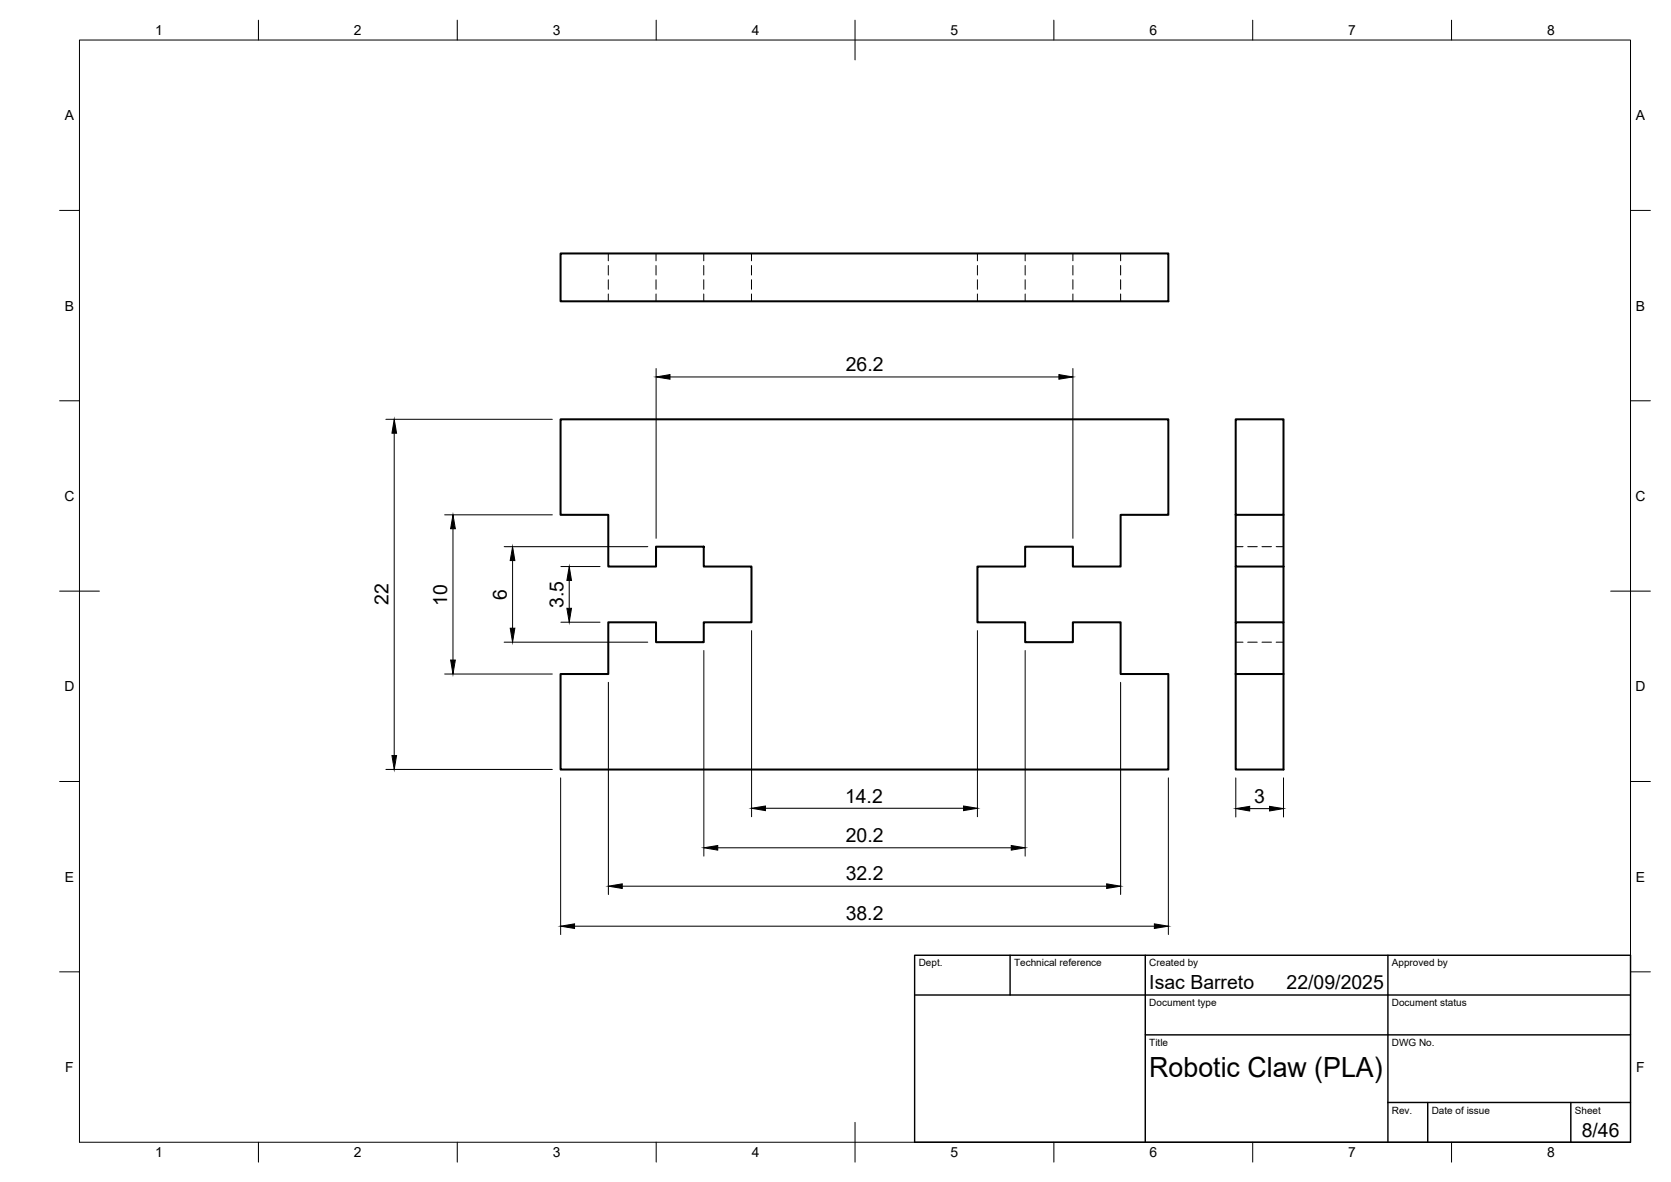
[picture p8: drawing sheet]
<svg xmlns="http://www.w3.org/2000/svg" width="420mm" height="297mm" viewBox="0 0 420 297" stroke-linecap="round" stroke-linejoin="round" font-family="sans-serif">
<defs><g id="words">
<text font-size="7" x="289" y="270.6">Robotic Claw (PLA)</text>
<g font-size="4.9">
<text x="212.7" y="93.3">26.2</text>
<text x="97.7" y="152" transform="rotate(-90 97.7 152)">22</text>
<text x="112.4" y="152.2" transform="rotate(-90 112.4 152.2)">10</text>
<text x="127.4" y="150.7" transform="rotate(-90 127.4 150.7)">6</text>
<text x="141.7" y="152.8" transform="rotate(-90 141.7 152.8)">3.5</text>
<text x="212.5" y="201.7">14.2</text>
<text x="315.4" y="201.7">3</text>
<text x="212.7" y="211.6">20.2</text>
<text x="212.6" y="221.2">32.2</text>
<text x="212.6" y="231.3">38.2</text>
<text x="289" y="248.5">Isac Barreto</text>
<text x="323.5" y="248.5">22/09/2025</text>
<text x="397.7" y="285.7">8/46</text>
</g>
<g font-size="3.5">
<text x="39" y="8.8">1</text>
<text x="89" y="8.8">2</text>
<text x="139" y="8.8">3</text>
<text x="189" y="8.8">4</text>
<text x="239" y="8.8">5</text>
<text x="289" y="8.8">6</text>
<text x="339" y="8.8">7</text>
<text x="389" y="8.8">8</text>
<text x="16.3" y="30.2">A</text>
<text x="411.3" y="30.2">A</text>
<text x="16.3" y="78">B</text>
<text x="411.3" y="78">B</text>
<text x="16.2" y="125.9">C</text>
<text x="411.2" y="125.9">C</text>
<text x="16.2" y="173.7">D</text>
<text x="411.2" y="173.7">D</text>
<text x="16.3" y="221.6">E</text>
<text x="411.3" y="221.6">E</text>
<text x="16.4" y="269.4">F</text>
<text x="411.4" y="269.4">F</text>
<text x="39" y="290.8">1</text>
<text x="89" y="290.8">2</text>
<text x="139" y="290.8">3</text>
<text x="189" y="290.8">4</text>
<text x="239" y="290.8">5</text>
<text x="289" y="290.8">6</text>
<text x="339" y="290.8">7</text>
<text x="389" y="290.8">8</text>
</g>
<g font-size="2.5">
<text x="231" y="242.9">Dept.</text>
<text x="255" y="242.9">Technical reference</text>
<text x="289" y="242.9">Created by</text>
<text x="350" y="242.9">Approved by</text>
<text x="289" y="252.8">Document type</text>
<text x="350" y="252.8">Document status</text>
<text x="289" y="262.9">Title</text>
<text x="350" y="262.9">DWG No.</text>
<text x="350" y="279.9">Rev.</text>
<text x="360" y="279.9">Date of issue</text>
<text x="396" y="279.9">Sheet</text>
</g>
</g></defs>
<!-- layer: Visible -->
<path d="M140.9 63.7h152.9v12h-152.9zM140.9 105.4h152.9v24h-12v13h-12v-5h-12v5h-12v14h12v5h12v-5h12v13h12v24h-152.9v-24h12.1v-13h12v5h12v-5h12v-14h-12v-5h-12v5h-12v-13h-12.1zM310.7 105.4h12v24h-12zM310.7 129.4v13h12M322.7 129.4v27M310.7 156.4h12v13h-12zM310.7 142.4v14M310.7 169.4v24h12v-24" fill="none" stroke="#000" stroke-width=".51"/>
<!-- layer: Hidden -->
<g fill="none" stroke="#000" stroke-width=".25">
<path d="M153 63.7v1.8M153 66.7v2.4M153 70.3v2.4M153 73.9v1.8M165 63.7v1.8M165 66.7v2.4M165 70.3v2.4M165 73.9v1.8M177 63.7v1.8M177 66.7v2.4M177 70.3v2.4M177 73.9v1.8"/>
<path d="M189 63.7v1.8M189 66.7v2.4M189 70.3v2.4M189 73.9v1.8M245.8 63.7v1.8M245.8 66.7v2.4M245.8 70.3v2.4M245.8 73.9v1.8M257.8 63.7v1.8M257.8 66.7v2.4M257.8 70.3v2.4M257.8 73.9v1.8"/>
<path d="M269.8 63.7v1.8M269.8 66.7v2.4M269.8 70.3v2.4M269.8 73.9v1.8M281.8 63.7v1.8M281.8 66.7v2.4M281.8 70.3v2.4M281.8 73.9v1.8M310.7 137.4h1.8M313.7 137.4h2.4M317.3 137.4h2.4M320.9 137.4h1.8"/>
<path d="M310.7 161.4h1.8M313.7 161.4h2.4M317.3 161.4h2.4M320.9 161.4h1.8"/>
</g>
<!-- layer: BORDER -->
<g fill="none" stroke="#000" stroke-width=".25">
<path d="M20 10.1h390v276.9h-390zM65 5.1v5M115 5.1v5M165 5.1v5M215 5.1v10M265 5.1v5M315 5.1v5M365 5.1v5M15 52.9h5M410 52.9h5M15 100.7h5M410 100.7h5"/>
<path d="M15 148.6h10M405 148.6h10M15 196.4h5M410 196.4h5M15 244.2h5M410 244.2h5M65 287v5M115 287v5M165 287v5M215 282.1v9.9M265 287v5M315 287v5"/>
<path d="M365 287v5"/>
</g>
<!-- layer: TITLEBLOCK -->
<path d="M230 240.1h180v46.9h-180zM230 250h180M254 240.1v9.9M288 240.1v46.9M349 240.1v46.9M288 260.1h122M349 277.1h61M359 277.1v9.9M395 277.1v9.9" fill="none" stroke="#000" stroke-width=".36"/>
<!-- layer: FD_Dimensions -->
<g fill="none" stroke="#000" stroke-width=".25">
<path d="M165 92.6v42.7M168.5 94.7h97.8M269.8 92.6v42.7M97 105.4h41.9M99.1 108.9v81M111.8 129.4h27.1M113.9 132.9v33M126.8 137.4h36.1M128.9 140.9v17M141 156.4h9.9M141 142.4h9.9M143.1 145.9v7"/>
<path d="M189 158.5v46.7M245.8 158.5v46.7M111.8 169.4h27.1M126.8 161.4h36.1M153 171.5v53.3M177 163.5v51.6M257.8 163.5v51.6M281.8 171.5v53.3M97 193.4h41.9M141 195.5v39.4M293.8 195.5v39.4M310.7 195.5v9.8"/>
<path d="M322.7 195.5v9.8M180.5 213h73.8M192.5 203.1h49.8M314.2 203.2h5M144.5 232.8h145.8M156.5 222.7h121.8"/>
</g>
<g fill="#000" stroke="#000" stroke-width=".25">
<path d="M165 94.7l3.5-.6v1.2zM266.3 94.1l3.5 .6-3.5 .6zM99.1 105.4l.6 3.5h-1.1zM113.9 129.4l.6 3.5h-1.2zM128.3 157.9h1.2l-.6 3.5zM128.9 137.4l.6 3.5h-1.2zM142.5 152.9h1.2l-.6 3.5zM143.1 142.4l.6 3.5h-1.2zM113.3 165.9h1.2l-.6 3.5zM98.6 189.9h1.1l-.6 3.5zM177 213l3.5-.5v1.1zM189 203.1l3.5-.5v1.1z"/>
<path d="M242.3 202.6l3.5 .5-3.5 .6zM254.3 212.5l3.5 .5-3.5 .6zM310.7 203.2l3.5-.6v1.2zM319.2 202.6l3.5 .6-3.5 .6zM141 232.8l3.5-.6v1.1zM153 222.7l3.5-.6v1.2zM278.3 222.1l3.5 .6-3.5 .6zM290.3 232.2l3.5 .6-3.5 .5z"/>
</g>
<use href="#words"/>
</svg>
